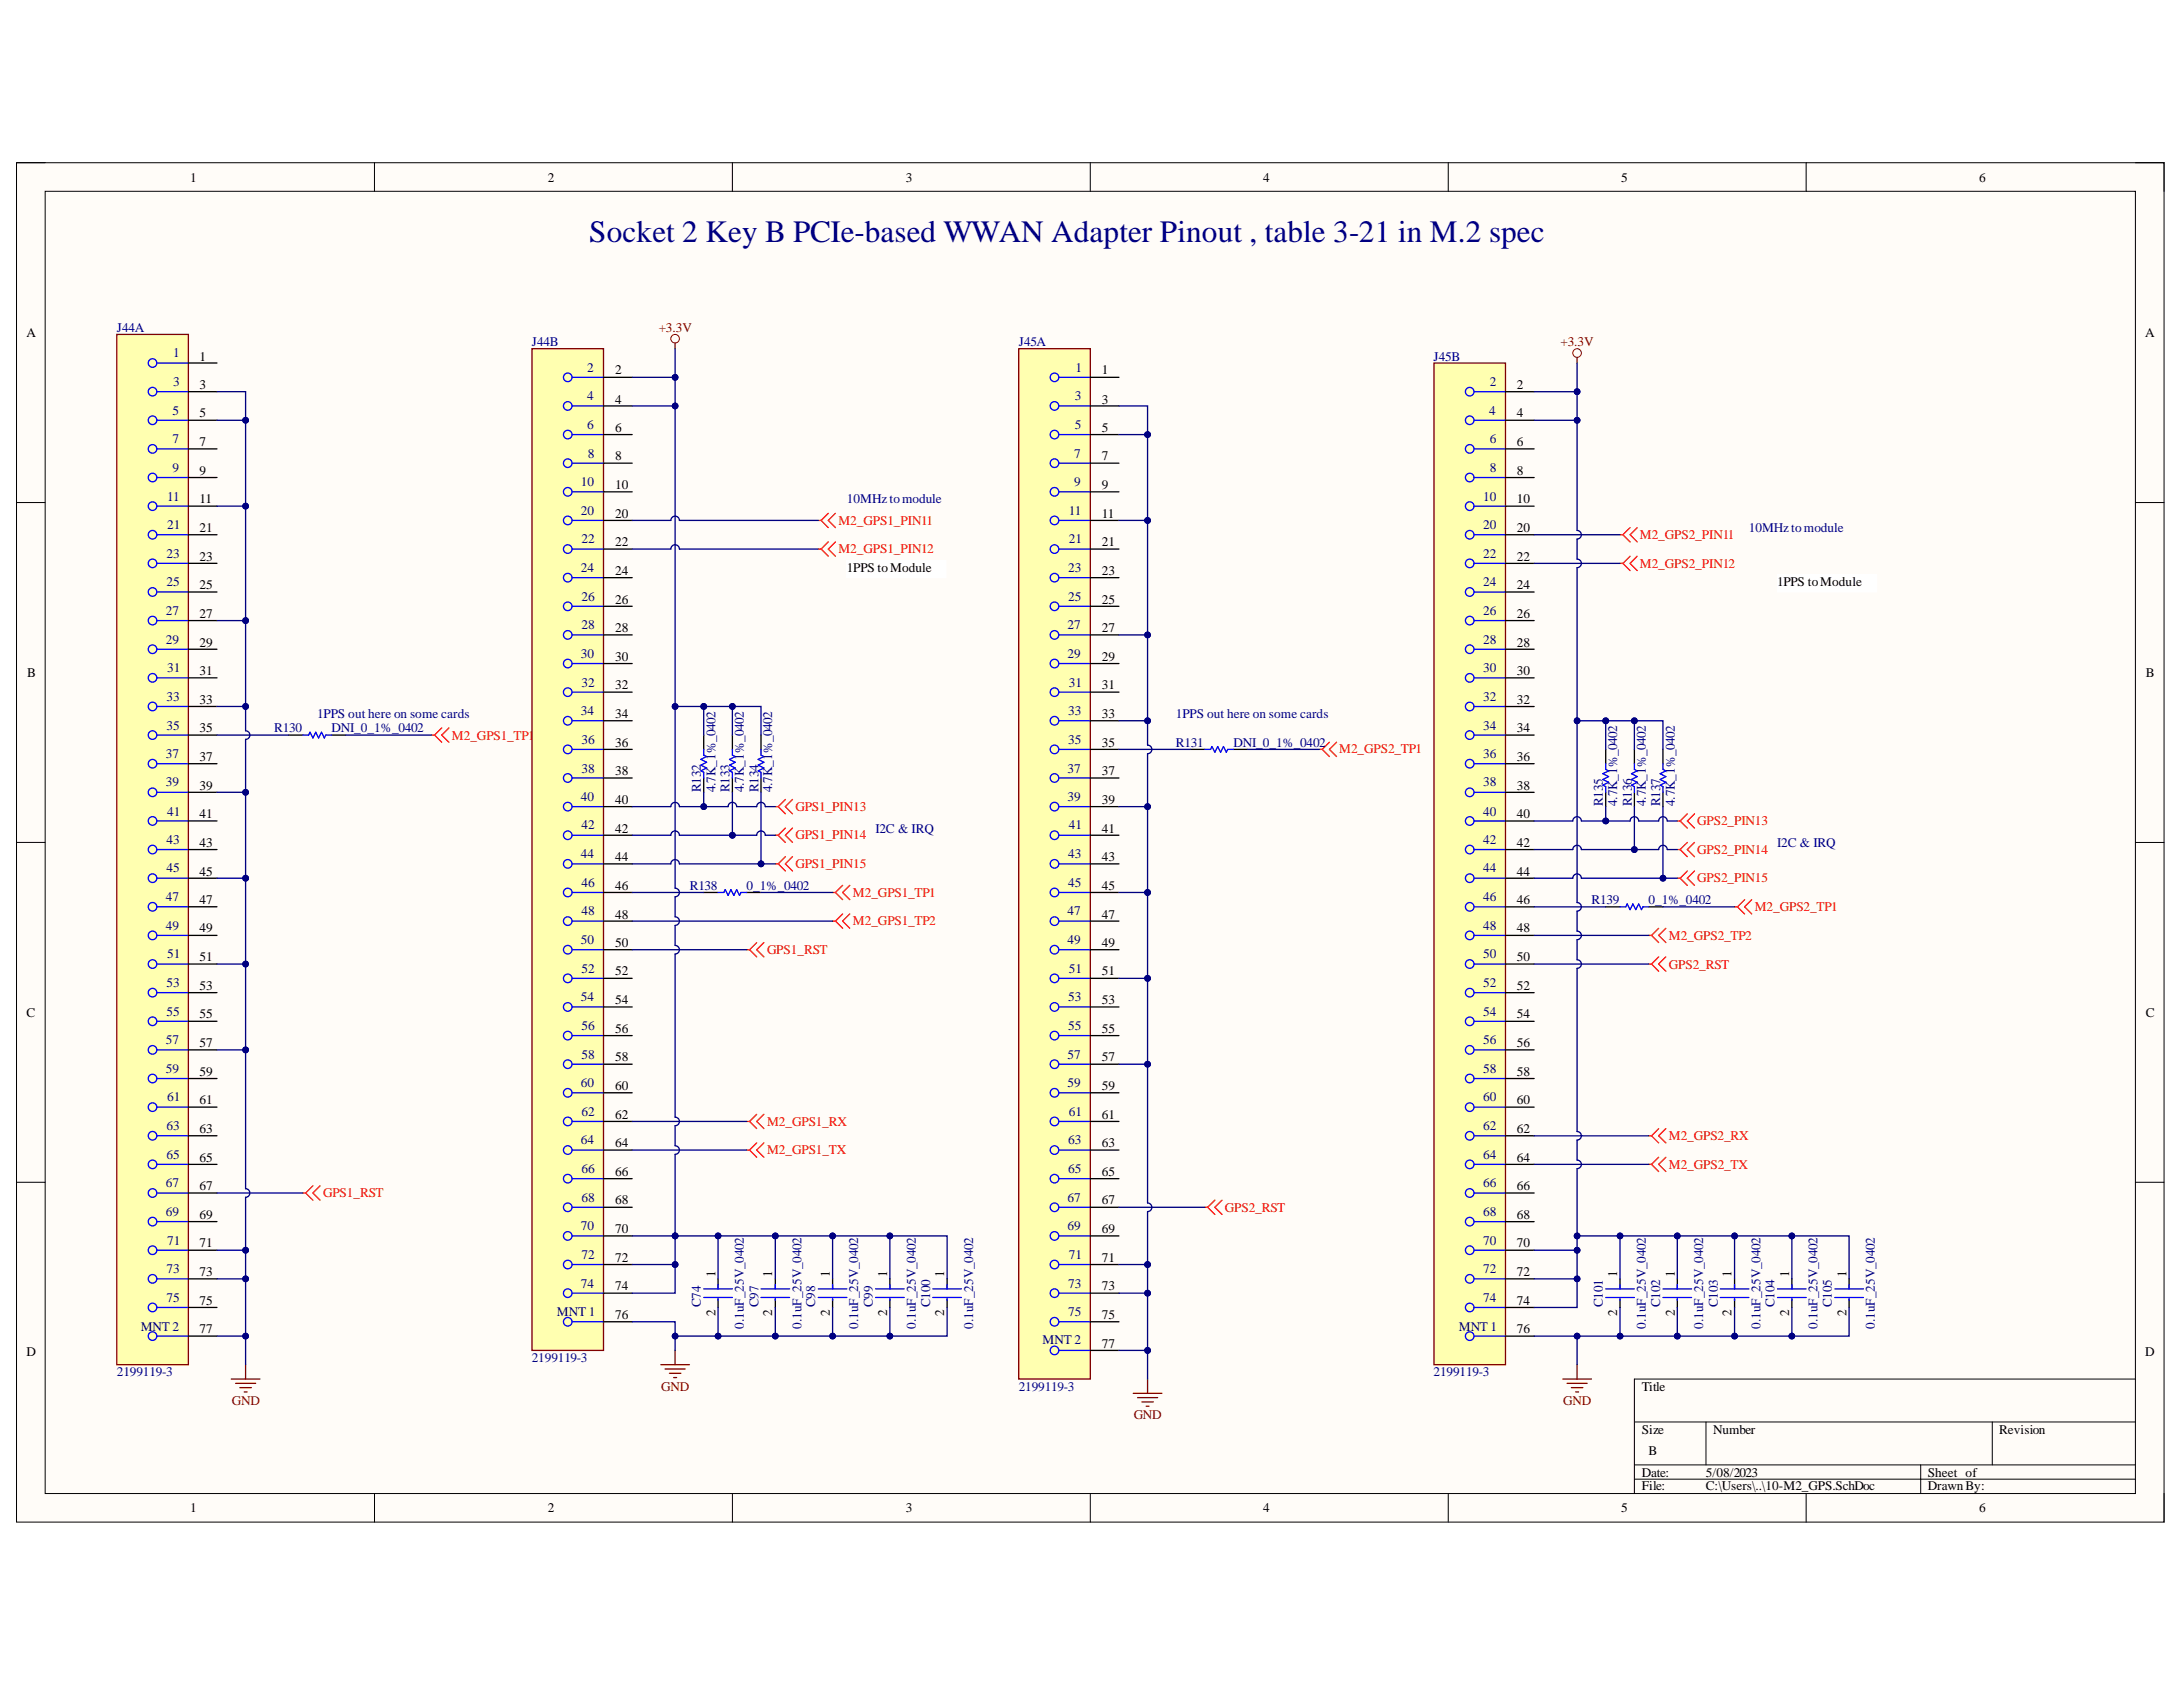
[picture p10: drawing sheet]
<svg xmlns="http://www.w3.org/2000/svg" width="279mm" height="216mm" viewBox="0 0 279 216" stroke-linecap="round" stroke-linejoin="round" font-family="sans-serif">
<defs><g id="words">
<text font-size="4" fill="#000080" x="75.4" y="30.9">Socket 2 Key B PCIe-based WWAN Adapter Pinout , table 3-21 in M.2 spec</text>
<g font-size="1.7">
<text x="24.4" y="23.2">1</text>
<text x="70.1" y="23.2">2</text>
<text x="115.9" y="23.2">3</text>
<text x="161.7" y="23.2">4</text>
<text x="207.5" y="23.2">5</text>
<text x="253.3" y="23.2">6</text>
<text x="3.4" y="43.1">A</text>
<text x="25.5" y="46.1">1</text>
<text x="78.7" y="47.9">2</text>
<text x="141" y="47.9">1</text>
<text x="274.6" y="43.1">A</text>
<text x="25.5" y="49.8">3</text>
<text x="25.5" y="53.4">5</text>
<text x="78.7" y="51.6">4</text>
<text x="141" y="51.6">3</text>
<text x="194.1" y="49.8">2</text>
<text x="194.1" y="53.4">4</text>
<text x="25.5" y="57.1">7</text>
<text x="78.7" y="55.3">6</text>
<text x="78.7" y="58.9">8</text>
<text x="141" y="55.3">5</text>
<text x="141" y="58.9">7</text>
<text x="194.1" y="57.1">6</text>
<text x="25.5" y="60.8">9</text>
<text x="25.5" y="64.4">11</text>
<text x="78.7" y="62.6">10</text>
<text x="141" y="62.6">9</text>
<text x="194.1" y="60.8">8</text>
<text x="194.1" y="64.4">10</text>
<text x="25.5" y="68.1">21</text>
<text x="25.5" y="71.8">23</text>
<text x="78.7" y="66.3">20</text>
<text x="78.7" y="69.9">22</text>
<text x="141" y="66.3">11</text>
<text x="141" y="69.9">21</text>
<text x="194.1" y="68.1">20</text>
<text x="194.1" y="71.8">22</text>
<text x="25.5" y="75.4">25</text>
<text x="78.7" y="73.6">24</text>
<text x="78.7" y="77.2">26</text>
<text x="108.4" y="73.2">1PPS toModule</text>
<text x="141" y="73.6">23</text>
<text x="141" y="77.2">25</text>
<text x="194.1" y="75.4">24</text>
<text x="227.5" y="75">1PPS toModule</text>
<text x="25.5" y="79.1">27</text>
<text x="25.5" y="82.7">29</text>
<text x="78.7" y="80.9">28</text>
<text x="141" y="80.9">27</text>
<text x="194.1" y="79.1">26</text>
<text x="194.1" y="82.7">28</text>
<text x="3.5" y="86.6">B</text>
<text x="25.5" y="86.4">31</text>
<text x="78.7" y="84.6">30</text>
<text x="78.7" y="88.2">32</text>
<text x="141" y="84.6">29</text>
<text x="141" y="88.2">31</text>
<text x="194.1" y="86.4">30</text>
<text x="274.6" y="86.6">B</text>
<text x="25.5" y="90.1">33</text>
<text x="25.5" y="93.7">35</text>
<text x="78.7" y="91.9">34</text>
<text x="78.7" y="95.6">36</text>
<text x="141" y="91.9">33</text>
<text x="141" y="95.6">35</text>
<text x="194.1" y="90.1">32</text>
<text x="194.1" y="93.7">34</text>
<text x="25.5" y="97.4">37</text>
<text x="25.5" y="101.1">39</text>
<text x="78.7" y="99.2">38</text>
<text x="141" y="99.2">37</text>
<text x="194.1" y="97.4">36</text>
<text x="194.1" y="101.1">38</text>
<text x="25.5" y="104.7">41</text>
<text x="78.7" y="102.9">40</text>
<text x="78.7" y="106.6">42</text>
<text x="141" y="102.9">39</text>
<text x="141" y="106.6">41</text>
<text x="194.1" y="104.7">40</text>
<text x="25.5" y="108.3">43</text>
<text x="25.5" y="112.1">45</text>
<text x="78.7" y="110.2">44</text>
<text x="78.7" y="113.8">46</text>
<text x="141" y="110.2">43</text>
<text x="141" y="113.8">45</text>
<text x="194.1" y="108.3">42</text>
<text x="194.1" y="112.1">44</text>
<text x="25.5" y="115.7">47</text>
<text x="25.5" y="119.3">49</text>
<text x="78.7" y="117.6">48</text>
<text x="141" y="117.6">47</text>
<text x="194.1" y="115.7">46</text>
<text x="194.1" y="119.3">48</text>
<text x="25.5" y="123">51</text>
<text x="78.7" y="121.2">50</text>
<text x="78.7" y="124.8">52</text>
<text x="141" y="121.2">49</text>
<text x="141" y="124.8">51</text>
<text x="194.1" y="123">50</text>
<text x="3.4" y="130.1">C</text>
<text x="25.5" y="126.7">53</text>
<text x="25.5" y="130.3">55</text>
<text x="78.7" y="128.5">54</text>
<text x="141" y="128.5">53</text>
<text x="194.1" y="126.7">52</text>
<text x="194.1" y="130.3">54</text>
<text x="274.6" y="130.1">C</text>
<text x="25.5" y="134">57</text>
<text x="25.5" y="137.7">59</text>
<text x="78.7" y="132.2">56</text>
<text x="78.7" y="135.8">58</text>
<text x="141" y="132.2">55</text>
<text x="141" y="135.8">57</text>
<text x="194.1" y="134">56</text>
<text x="194.1" y="137.7">58</text>
<text x="25.5" y="141.3">61</text>
<text x="78.7" y="139.5">60</text>
<text x="78.7" y="143.2">62</text>
<text x="141" y="139.5">59</text>
<text x="141" y="143.2">61</text>
<text x="194.1" y="141.3">60</text>
<text x="25.5" y="145">63</text>
<text x="25.5" y="148.7">65</text>
<text x="78.7" y="146.8">64</text>
<text x="141" y="146.8">63</text>
<text x="194.1" y="145">62</text>
<text x="194.1" y="148.7">64</text>
<text x="25.5" y="152.3">67</text>
<text x="78.7" y="150.5">66</text>
<text x="78.7" y="154.1">68</text>
<text x="141" y="150.5">65</text>
<text x="141" y="154.1">67</text>
<text x="194.1" y="152.3">66</text>
<text x="25.5" y="156">69</text>
<text x="25.5" y="159.6">71</text>
<text x="78.7" y="157.8">70</text>
<text x="78.7" y="161.5">72</text>
<text x="141" y="157.8">69</text>
<text x="141" y="161.5">71</text>
<text x="194.1" y="156">68</text>
<text x="194.1" y="159.6">70</text>
<text x="25.5" y="163.3">73</text>
<text x="25.5" y="167">75</text>
<text x="78.7" y="165.1">74</text>
<text x="91.6" y="163.4" transform="rotate(-90 91.6 163.4)">1</text>
<text x="98.8" y="163.4" transform="rotate(-90 98.8 163.4)">1</text>
<text x="106.2" y="163.4" transform="rotate(-90 106.2 163.4)">1</text>
<text x="113.6" y="163.4" transform="rotate(-90 113.6 163.4)">1</text>
<text x="120.8" y="163.4" transform="rotate(-90 120.8 163.4)">1</text>
<text x="141" y="165.1">73</text>
<text x="194.1" y="163.3">72</text>
<text x="194.1" y="167">74</text>
<text x="207" y="163.4" transform="rotate(-90 207 163.4)">1</text>
<text x="214.4" y="163.4" transform="rotate(-90 214.4 163.4)">1</text>
<text x="221.6" y="163.4" transform="rotate(-90 221.6 163.4)">1</text>
<text x="229" y="163.4" transform="rotate(-90 229 163.4)">1</text>
<text x="236.3" y="163.4" transform="rotate(-90 236.3 163.4)">1</text>
<text x="3.4" y="173.6">D</text>
<text x="25.5" y="170.6">77</text>
<text x="78.7" y="168.8">76</text>
<text x="91.6" y="168.4" transform="rotate(-90 91.6 168.4)">2</text>
<text x="98.8" y="168.4" transform="rotate(-90 98.8 168.4)">2</text>
<text x="106.2" y="168.4" transform="rotate(-90 106.2 168.4)">2</text>
<text x="113.6" y="168.4" transform="rotate(-90 113.6 168.4)">2</text>
<text x="120.8" y="168.4" transform="rotate(-90 120.8 168.4)">2</text>
<text x="141" y="168.8">75</text>
<text x="141" y="172.5">77</text>
<text x="194.1" y="170.6">76</text>
<text x="207" y="168.4" transform="rotate(-90 207 168.4)">2</text>
<text x="214.4" y="168.4" transform="rotate(-90 214.4 168.4)">2</text>
<text x="221.6" y="168.4" transform="rotate(-90 221.6 168.4)">2</text>
<text x="229" y="168.4" transform="rotate(-90 229 168.4)">2</text>
<text x="236.3" y="168.4" transform="rotate(-90 236.3 168.4)">2</text>
<text x="274.6" y="173.6">D</text>
<text x="210.1" y="178">Title</text>
<text x="210.1" y="183.5">Size</text>
<text x="219.3" y="183.5">Number</text>
<text x="255.9" y="183.5">Revision</text>
<text x="210.1" y="189">Date:</text>
<text x="210.1" y="190.7">File:</text>
<text x="211" y="186.2">B</text>
<text x="218.3" y="189">5/08/2023</text>
<text x="218.3" y="190.7">C:\Users\..\10-M2_GPS.SchDoc</text>
<text x="246.7" y="189">Sheet of</text>
<text x="246.7" y="190.7">DrawnBy:</text>
<text x="24.4" y="193.5">1</text>
<text x="70.1" y="193.5">2</text>
<text x="115.9" y="193.5">3</text>
<text x="161.7" y="193.5">4</text>
<text x="207.5" y="193.5">5</text>
<text x="253.3" y="193.5">6</text>
</g>
<g font-size="1.7" fill="#000080">
<text x="15" y="42.4">J44A</text>
<text x="22.2" y="45.7">1</text>
<text x="68.1" y="44.3">J44B</text>
<text x="75.2" y="47.6">2</text>
<text x="130.4" y="44.3">J45A</text>
<text x="137.7" y="47.6">1</text>
<text x="183.5" y="46.1">J45B</text>
<text x="22.1" y="53.1">5</text>
<text x="22.2" y="49.4">3</text>
<text x="75.2" y="51.2">4</text>
<text x="137.6" y="51.2">3</text>
<text x="190.6" y="53.1">4</text>
<text x="190.7" y="49.4">2</text>
<text x="22.1" y="56.7">7</text>
<text x="75.2" y="54.9">6</text>
<text x="75.3" y="58.6">8</text>
<text x="137.5" y="58.6">7</text>
<text x="137.6" y="54.9">5</text>
<text x="190.7" y="56.7">6</text>
<text x="21.4" y="64.1">11</text>
<text x="22.1" y="60.4">9</text>
<text x="74.3" y="62.2">10</text>
<text x="74.3" y="65.9">20</text>
<text x="108.4" y="64.4">10MHztomodule</text>
<text x="136.8" y="65.9">11</text>
<text x="137.5" y="62.2">9</text>
<text x="189.8" y="64.1">10</text>
<text x="190.7" y="60.4">8</text>
<text x="21.3" y="71.4">23</text>
<text x="21.4" y="67.7">21</text>
<text x="74.4" y="69.6">22</text>
<text x="136.8" y="69.6">21</text>
<text x="189.8" y="67.7">20</text>
<text x="189.8" y="71.4">22</text>
<text x="223.8" y="68.1">10MHztomodule</text>
<text x="21.3" y="75">25</text>
<text x="74.3" y="73.2">24</text>
<text x="74.4" y="76.9">26</text>
<text x="136.7" y="73.2">23</text>
<text x="136.7" y="76.9">25</text>
<text x="189.8" y="75">24</text>
<text x="21.2" y="78.7">27</text>
<text x="21.2" y="82.4">29</text>
<text x="74.4" y="80.5">28</text>
<text x="136.6" y="80.5">27</text>
<text x="189.8" y="78.7">26</text>
<text x="189.8" y="82.4">28</text>
<text x="21.3" y="89.7">33</text>
<text x="21.4" y="86">31</text>
<text x="74.3" y="84.2">30</text>
<text x="74.4" y="87.9">32</text>
<text x="136.6" y="84.2">29</text>
<text x="136.8" y="87.9">31</text>
<text x="189.8" y="86">30</text>
<text x="189.8" y="89.7">32</text>
<text x="21.3" y="93.4">35</text>
<text x="35.1" y="93.7">R130</text>
<text x="40.6" y="91.9">1PPS out here on some cards</text>
<text x="42.4" y="93.7">DNI_0_1%_0402</text>
<text x="74.3" y="91.5">34</text>
<text x="74.4" y="95.2">36</text>
<text x="136.7" y="91.5">33</text>
<text x="136.7" y="95.2">35</text>
<text x="150.5" y="95.6">R131</text>
<text x="150.5" y="91.9">1PPS out here on some cards</text>
<text x="157.9" y="95.6">DNI_0_1%_0402</text>
<text x="189.8" y="93.4">34</text>
<text x="21.2" y="97">37</text>
<text x="21.2" y="100.7">39</text>
<text x="74.4" y="98.9">38</text>
<text x="89.7" y="101.4" transform="rotate(-90 89.7 101.4)">R132</text>
<text x="91.6" y="101.4" transform="rotate(-90 91.6 101.4)">4.7K_1%_0402</text>
<text x="93.4" y="101.4" transform="rotate(-90 93.4 101.4)">R133</text>
<text x="95.2" y="101.4" transform="rotate(-90 95.2 101.4)">4.7K_1%_0402</text>
<text x="97.1" y="101.4" transform="rotate(-90 97.1 101.4)">R134</text>
<text x="98.8" y="101.4" transform="rotate(-90 98.8 101.4)">4.7K_1%_0402</text>
<text x="136.6" y="98.9">37</text>
<text x="189.8" y="97">36</text>
<text x="189.8" y="100.7">38</text>
<text x="21.4" y="104.4">41</text>
<text x="74.3" y="102.5">40</text>
<text x="74.4" y="106.1">42</text>
<text x="112" y="106.6">I2C &amp; IRQ</text>
<text x="136.6" y="102.5">39</text>
<text x="136.8" y="106.1">41</text>
<text x="189.8" y="104.4">40</text>
<text x="205.1" y="103.2" transform="rotate(-90 205.1 103.2)">R135</text>
<text x="207" y="103.2" transform="rotate(-90 207 103.2)">4.7K_1%_0402</text>
<text x="208.9" y="103.2" transform="rotate(-90 208.9 103.2)">R136</text>
<text x="210.6" y="103.2" transform="rotate(-90 210.6 103.2)">4.7K_1%_0402</text>
<text x="212.5" y="103.2" transform="rotate(-90 212.5 103.2)">R137</text>
<text x="214.4" y="103.2" transform="rotate(-90 214.4 103.2)">4.7K_1%_0402</text>
<text x="21.3" y="108">43</text>
<text x="21.3" y="111.6">45</text>
<text x="74.3" y="109.9">44</text>
<text x="74.4" y="113.5">46</text>
<text x="88.3" y="113.8">R138</text>
<text x="95.5" y="113.8">0_1%_0402</text>
<text x="136.7" y="109.9">43</text>
<text x="136.7" y="113.5">45</text>
<text x="189.8" y="108">42</text>
<text x="189.8" y="111.6">44</text>
<text x="227.5" y="108.3">I2C &amp; IRQ</text>
<text x="21.2" y="115.4">47</text>
<text x="21.2" y="119">49</text>
<text x="74.4" y="117.1">48</text>
<text x="136.6" y="117.1">47</text>
<text x="189.8" y="115.4">46</text>
<text x="189.8" y="119">48</text>
<text x="203.7" y="115.7">R139</text>
<text x="211" y="115.7">0_1%_0402</text>
<text x="21.4" y="122.6">51</text>
<text x="74.3" y="120.9">50</text>
<text x="74.4" y="124.5">52</text>
<text x="136.6" y="120.9">49</text>
<text x="136.8" y="124.5">51</text>
<text x="189.8" y="122.6">50</text>
<text x="21.3" y="126.3">53</text>
<text x="21.3" y="130">55</text>
<text x="74.3" y="128.1">54</text>
<text x="74.4" y="131.8">56</text>
<text x="136.7" y="128.1">53</text>
<text x="136.7" y="131.8">55</text>
<text x="189.8" y="126.3">52</text>
<text x="189.8" y="130">54</text>
<text x="21.2" y="133.6">57</text>
<text x="21.2" y="137.3">59</text>
<text x="74.4" y="135.5">58</text>
<text x="136.6" y="135.5">57</text>
<text x="189.8" y="133.6">56</text>
<text x="189.8" y="137.3">58</text>
<text x="21.4" y="141">61</text>
<text x="74.3" y="139.1">60</text>
<text x="74.4" y="142.8">62</text>
<text x="136.6" y="139.1">59</text>
<text x="136.8" y="142.8">61</text>
<text x="189.8" y="141">60</text>
<text x="21.3" y="144.6">63</text>
<text x="21.3" y="148.3">65</text>
<text x="74.3" y="146.5">64</text>
<text x="136.7" y="146.5">63</text>
<text x="189.8" y="144.6">62</text>
<text x="189.8" y="148.3">64</text>
<text x="21.2" y="152">67</text>
<text x="21.2" y="155.6">69</text>
<text x="74.4" y="150.1">66</text>
<text x="74.4" y="153.8">68</text>
<text x="136.6" y="153.8">67</text>
<text x="136.7" y="150.1">65</text>
<text x="189.8" y="152">66</text>
<text x="189.8" y="155.6">68</text>
<text x="21.4" y="159.3">71</text>
<text x="74.3" y="157.4">70</text>
<text x="74.4" y="161.1">72</text>
<text x="136.6" y="157.4">69</text>
<text x="136.8" y="161.1">71</text>
<text x="189.8" y="159.3">70</text>
<text x="21.3" y="162.9">73</text>
<text x="21.3" y="166.6">75</text>
<text x="74.3" y="164.8">74</text>
<text x="89.7" y="167.3" transform="rotate(-90 89.7 167.3)">C74</text>
<text x="97.1" y="167.3" transform="rotate(-90 97.1 167.3)">C97</text>
<text x="104.3" y="167.3" transform="rotate(-90 104.3 167.3)">C98</text>
<text x="111.7" y="167.3" transform="rotate(-90 111.7 167.3)">C99</text>
<text x="119.1" y="167.3" transform="rotate(-90 119.1 167.3)">C100</text>
<text x="136.7" y="164.8">73</text>
<text x="189.8" y="162.9">72</text>
<text x="189.8" y="166.6">74</text>
<text x="205.1" y="167.3" transform="rotate(-90 205.1 167.3)">C101</text>
<text x="212.5" y="167.3" transform="rotate(-90 212.5 167.3)">C102</text>
<text x="219.8" y="167.3" transform="rotate(-90 219.8 167.3)">C103</text>
<text x="227.1" y="167.3" transform="rotate(-90 227.1 167.3)">C104</text>
<text x="234.5" y="167.3" transform="rotate(-90 234.5 167.3)">C105</text>
<text x="18" y="170.3">MNT 2</text>
<text x="71.3" y="168.4">MNT 1</text>
<text x="95.2" y="170" transform="rotate(-90 95.2 170)">0.1uF_25V_0402</text>
<text x="102.6" y="170" transform="rotate(-90 102.6 170)">0.1uF_25V_0402</text>
<text x="109.8" y="170" transform="rotate(-90 109.8 170)">0.1uF_25V_0402</text>
<text x="117.2" y="170" transform="rotate(-90 117.2 170)">0.1uF_25V_0402</text>
<text x="124.6" y="170" transform="rotate(-90 124.6 170)">0.1uF_25V_0402</text>
<text x="133.4" y="172.1">MNT 2</text>
<text x="136.7" y="168.4">75</text>
<text x="186.7" y="170.3">MNT 1</text>
<text x="210.6" y="170" transform="rotate(-90 210.6 170)">0.1uF_25V_0402</text>
<text x="218" y="170" transform="rotate(-90 218 170)">0.1uF_25V_0402</text>
<text x="225.3" y="170" transform="rotate(-90 225.3 170)">0.1uF_25V_0402</text>
<text x="232.6" y="170" transform="rotate(-90 232.6 170)">0.1uF_25V_0402</text>
<text x="240" y="170" transform="rotate(-90 240 170)">0.1uF_25V_0402</text>
<text x="15" y="176.1">2199119-3</text>
<text x="68.1" y="174.3">2199119-3</text>
<text x="130.4" y="178">2199119-3</text>
<text x="183.5" y="176.1">2199119-3</text>
</g>
<g font-size="1.7" fill="#800000">
<text x="84.3" y="42.4">+3.3V</text>
<text x="199.7" y="44.3">+3.3V</text>
<text x="29.7" y="179.8">GND</text>
<text x="84.6" y="178">GND</text>
<text x="200.1" y="179.8">GND</text>
<text x="145.1" y="181.6">GND</text>
</g>
<g font-size="1.7" fill="#f00">
<text x="107.3" y="67.2">M2_GPS1_PIN11</text>
<text x="107.3" y="70.8">M2_GPS1_PIN12</text>
<text x="209.9" y="69">M2_GPS2_PIN11</text>
<text x="209.9" y="72.7">M2_GPS2_PIN12</text>
<text x="57.8" y="94.7">M2_GPS1_TP1</text>
<text x="171.4" y="96.4">M2_GPS2_TP1</text>
<text x="101.8" y="103.8">GPS1_PIN13</text>
<text x="101.8" y="107.4">GPS1_PIN14</text>
<text x="217.2" y="105.6">GPS2_PIN13</text>
<text x="101.8" y="111.1">GPS1_PIN15</text>
<text x="217.2" y="109.3">GPS2_PIN14</text>
<text x="217.2" y="112.9">GPS2_PIN15</text>
<text x="109.2" y="118.4">M2_GPS1_TP2</text>
<text x="109.2" y="114.8">M2_GPS1_TP1</text>
<text x="224.6" y="116.6">M2_GPS2_TP1</text>
<text x="98.2" y="122.1">GPS1_RST</text>
<text x="213.6" y="124">GPS2_RST</text>
<text x="213.6" y="120.3">M2_GPS2_TP2</text>
<text x="98.2" y="144.1">M2_GPS1_RX</text>
<text x="98.2" y="147.7">M2_GPS1_TX</text>
<text x="213.6" y="146">M2_GPS2_RX</text>
<text x="213.6" y="149.6">M2_GPS2_TX</text>
<text x="41.3" y="153.2">GPS1_RST</text>
<text x="156.8" y="155.1">GPS2_RST</text>
</g>
</g></defs>
<path d="M2.1 20.8h274.9v174h-274.9z" fill-rule="evenodd" fill="#fffcf8"/>
<path d="M2.1 20.8h274.9v174h-274.9z" fill="none" stroke="#000" stroke-width=".13"/>
<path d="M5.8 24.5h267.5v166.6h-267.5z" fill-rule="evenodd" fill="#fffcf8"/>
<g fill="none" stroke="#000" stroke-width=".13">
<path d="M2.1 20.8h3.7M5.8 24.5h267.5v166.6h-267.5zM47.9 20.8v3.7M93.7 20.8v3.7M139.5 20.8v3.7M185.4 20.8v3.7M231.2 20.8v3.7M273.3 20.8h3.7v3.7M2.1 64.3h3.7M273.3 64.3h3.7M2.1 107.8h3.7M273.3 107.8h3.7"/>
<path d="M2.1 151.3h3.7M273.3 151.3h3.7M273.3 176.5h-64.1v14.6M47.9 191.1v3.7M93.7 191.1v3.7M139.6 191.1v3.7M185.4 191.1v3.7M209.2 182h64.1M209.2 187.5h64.1M209.2 189.3h64.1M218.3 182v5.5M231.2 191.1v3.7"/>
<path d="M245.8 187.5v3.6M255 182v5.5M277 191.1v3.7"/>
</g>
<path d="M86.4 43.9v.7M29.6 176.5h3.7M30.2 177h2.5M30.7 177.6h1.5M31.3 178.1h.3M31.4 174.7v1.8M84.6 174.7h3.6M85.1 175.2h2.6M85.7 175.8h1.4M86.2 176.3h.4M86.4 172.8v1.9" fill="none" stroke="#800000" stroke-width=".17"/>
<circle cx="86.4" cy="43.3" r=".55" fill="none" stroke="#800000" stroke-width=".13"/>
<g fill="none" stroke="#f00" stroke-width=".17">
<path d="M104.7 66.6h.4M104.7 70.3h.4M105.1 66.6l.9 .9M105.1 70.3l.9 .9M106 65.7l-.9 .9M106 69.3l-.9 1M106.9 65.7l-.9 .9 .9 .9M106.9 69.3l-.9 1 .9 .9M55.3 94.1h.3M55.6 94.1l.9 .9M56.5 93.2l-.9 .9M57.5 93.2l-1 .9 1 .9"/>
<path d="M99.2 103.2h.4M99.2 106.9h.4M99.2 110.6h.4M99.6 110.6l.9 .9M99.6 103.2l.9 .9M99.6 106.9l.9 .9M100.5 102.3l-.9 .9M100.5 106l-.9 .9M100.5 109.6l-.9 1M101.4 102.3l-.9 .9 .9 .9M101.4 106l-.9 .9 .9 .9M101.4 109.6l-.9 1 .9 .9"/>
<path d="M106.6 117.9h.3M106.9 117.9l.9 .9M107.8 117l-.9 .9M108.8 117l-1 .9 1 .9M95.6 121.5h.3M95.9 121.5l.9 1M96.8 120.6l-.9 .9M97.8 120.6l-1 .9 1 1M38.8 152.7h.3M39.1 152.7l.9 .9M40 151.8l-.9 .9M41 151.8l-1 .9 1 .9"/>
<path d="M95.6 143.5h.3M95.6 147.2h.3M95.9 143.5l.9 .9M95.9 147.2l.9 .9M96.8 142.6l-.9 .9M96.8 146.3l-.9 .9M97.8 142.6l-1 .9 1 .9M97.8 146.3l-1 .9 1 .9"/>
</g>
<path d="M14.9 42.8h9.2v131.9h-9.2z" fill-rule="evenodd" fill="#ffffb0"/>
<path d="M14.9 42.8h9.2v131.9h-9.2z" fill="none" stroke="#800000" stroke-width=".17"/>
<g fill="none" stroke="#00f" stroke-width=".17">
<path d="M20.1 46.5h4M20.1 50.1h4M20.1 53.8h4M20.1 57.4h4M20.1 61.1h4M20.1 64.8h4M20.1 68.4h4M20.1 72.1h4M20.1 75.8h4M20.1 79.4h4M20.1 83.1h4M20.1 86.7h4"/>
<path d="M20.1 90.4h4M20.1 94.1h4M20.1 97.7h4M20.1 101.4h4M20.1 105.1h4M20.1 108.7h4M20.1 112.4h4M20.1 116.1h4M20.1 119.7h4M20.1 123.4h4M20.1 127h4M20.1 130.7h4"/>
<path d="M20.1 134.4h4M20.1 138h4M20.1 141.7h4M20.1 145.4h4M20.1 149h4M20.1 152.7h4M20.1 156.3h4M20.1 160h4M20.1 163.7h4M20.1 167.3h4M20.1 171h4"/>
<circle cx="19.5" cy="46.5" r=".55"/>
<circle cx="19.5" cy="50.1" r=".55"/>
<circle cx="19.5" cy="57.4" r=".55"/>
<circle cx="19.5" cy="53.8" r=".55"/>
<circle cx="19.5" cy="68.4" r=".55"/>
<circle cx="19.5" cy="75.8" r=".55"/>
<circle cx="19.5" cy="61.1" r=".55"/>
<circle cx="19.5" cy="72.1" r=".55"/>
<circle cx="19.5" cy="79.4" r=".55"/>
<circle cx="19.5" cy="64.8" r=".55"/>
<circle cx="19.5" cy="86.7" r=".55"/>
<circle cx="19.5" cy="97.7" r=".55"/>
<circle cx="19.5" cy="90.4" r=".55"/>
<circle cx="19.5" cy="94.1" r=".55"/>
<circle cx="19.5" cy="83.1" r=".55"/>
<circle cx="19.5" cy="116.1" r=".55"/>
<circle cx="19.5" cy="108.7" r=".55"/>
<circle cx="19.5" cy="101.4" r=".55"/>
<circle cx="19.5" cy="105.1" r=".55"/>
<circle cx="19.5" cy="119.7" r=".55"/>
<circle cx="19.5" cy="112.4" r=".55"/>
<circle cx="19.5" cy="123.4" r=".55"/>
<circle cx="19.5" cy="138" r=".55"/>
<circle cx="19.5" cy="127" r=".55"/>
<circle cx="19.5" cy="130.7" r=".55"/>
<circle cx="19.5" cy="134.4" r=".55"/>
<circle cx="19.5" cy="156.3" r=".55"/>
<circle cx="19.5" cy="149" r=".55"/>
<circle cx="19.5" cy="152.7" r=".55"/>
<circle cx="19.5" cy="145.4" r=".55"/>
<circle cx="19.5" cy="141.7" r=".55"/>
<circle cx="19.5" cy="163.7" r=".55"/>
<circle cx="19.5" cy="167.3" r=".55"/>
<circle cx="19.5" cy="160" r=".55"/>
<circle cx="19.5" cy="171" r=".55"/>
</g>
<g fill="none" stroke="#000" stroke-width=".17">
<path d="M24.1 46.5h3.7M24.1 50.1h3.7M24.1 53.8h3.7M24.1 57.4h3.7M24.1 61.1h3.7M24.1 64.8h3.7M24.1 68.4h3.7M24.1 72.1h3.7M24.1 75.8h3.7M24.1 79.4h3.7M24.1 83.1h3.7M24.1 86.7h3.7"/>
<path d="M24.1 90.4h3.7M24.1 94.1h3.7M24.1 97.7h3.7M24.1 101.4h3.7M24.1 105.1h3.7M24.1 108.7h3.7M24.1 112.4h3.7M24.1 116.1h3.7M24.1 119.7h3.7M24.1 123.4h3.7M24.1 127h3.7M24.1 130.7h3.7"/>
<path d="M24.1 134.4h3.7M24.1 138h3.7M24.1 141.7h3.7M24.1 145.4h3.7M24.1 149h3.7M24.1 152.7h3.7M24.1 156.3h3.7M24.1 160h3.7M24.1 163.7h3.7M24.1 167.3h3.7M24.1 171h3.7"/>
</g>
<path d="M68.1 44.6h9.1v128.2h-9.1z" fill-rule="evenodd" fill="#ffffb0"/>
<path d="M68.1 44.6h9.1v128.2h-9.1z" fill="none" stroke="#800000" stroke-width=".17"/>
<g fill="none" stroke="#00f" stroke-width=".17">
<path d="M73.2 48.3h4M73.2 52h4M73.2 55.6h4M73.2 59.3h4M73.2 62.9h4M73.2 66.6h4M73.2 70.3h4M73.2 73.9h4M73.2 77.6h4M73.2 81.3h4M73.2 84.9h4M73.2 88.6h4"/>
<path d="M73.2 92.2h4M73.2 95.9h4M73.2 99.6h4M73.2 103.2h4M73.2 106.9h4M73.2 110.6h4M73.2 114.2h4M73.2 117.9h4M73.2 121.5h4M73.2 125.2h4M73.2 128.9h4M73.2 132.5h4"/>
<path d="M73.2 136.2h4M73.2 139.9h4M73.2 143.5h4M73.2 147.2h4M73.2 150.8h4M73.2 154.5h4M73.2 158.2h4M73.2 161.8h4M73.2 165.5h4M73.2 169.2h4"/>
<circle cx="72.7" cy="48.3" r=".55"/>
<circle cx="72.7" cy="55.6" r=".55"/>
<circle cx="72.7" cy="52" r=".55"/>
<circle cx="72.7" cy="59.3" r=".55"/>
<circle cx="72.7" cy="66.6" r=".55"/>
<circle cx="72.7" cy="77.6" r=".55"/>
<circle cx="72.7" cy="70.3" r=".55"/>
<circle cx="72.7" cy="73.9" r=".55"/>
<circle cx="72.7" cy="62.9" r=".55"/>
<circle cx="72.7" cy="88.6" r=".55"/>
<circle cx="72.7" cy="95.9" r=".55"/>
<circle cx="72.7" cy="92.2" r=".55"/>
<circle cx="72.7" cy="81.3" r=".55"/>
<circle cx="72.7" cy="84.9" r=".55"/>
<circle cx="72.7" cy="99.6" r=".55"/>
<circle cx="72.7" cy="117.9" r=".55"/>
<circle cx="72.7" cy="106.9" r=".55"/>
<circle cx="72.7" cy="103.2" r=".55"/>
<circle cx="72.7" cy="110.6" r=".55"/>
<circle cx="72.7" cy="114.2" r=".55"/>
<circle cx="72.7" cy="136.2" r=".55"/>
<circle cx="72.7" cy="121.5" r=".55"/>
<circle cx="72.7" cy="132.5" r=".55"/>
<circle cx="72.7" cy="128.9" r=".55"/>
<circle cx="72.7" cy="125.2" r=".55"/>
<circle cx="72.7" cy="139.9" r=".55"/>
<circle cx="72.7" cy="143.5" r=".55"/>
<circle cx="72.7" cy="158.2" r=".55"/>
<circle cx="72.7" cy="147.2" r=".55"/>
<circle cx="72.7" cy="154.5" r=".55"/>
<circle cx="72.7" cy="150.8" r=".55"/>
<circle cx="72.7" cy="169.2" r=".55"/>
<circle cx="72.7" cy="165.5" r=".55"/>
<circle cx="72.7" cy="161.8" r=".55"/>
</g>
<g fill="none" stroke="#000" stroke-width=".17">
<path d="M77.2 48.3h3.7M77.2 52h3.7M77.2 55.6h3.7M77.2 59.3h3.7M77.2 62.9h3.7M77.2 66.6h3.7M77.2 70.3h3.7M77.2 73.9h3.7M77.2 77.6h3.7M77.2 81.3h3.7M77.2 84.9h3.7M77.2 88.6h3.7"/>
<path d="M77.2 92.2h3.7M77.2 95.9h3.7M77.2 99.6h3.7M77.2 103.2h3.7M77.2 106.9h3.7M77.2 110.6h3.7M77.2 114.2h3.7M77.2 117.9h3.7M77.2 121.5h3.7M77.2 125.2h3.7M77.2 128.9h3.7M77.2 132.5h3.7"/>
<path d="M77.2 136.2h3.7M77.2 139.9h3.7M77.2 143.5h3.7M77.2 147.2h3.7M77.2 150.8h3.7M77.2 154.5h3.7M77.2 158.2h3.7M77.2 161.8h3.7M77.2 165.5h3.7M77.2 169.2h3.7"/>
</g>
<path d="M108.4 71.7h12.7v2.2h-12.7z" fill-rule="evenodd" fill="#fff"/>
<path d="M108.4 71.7h12.7v2.2h-12.7z" fill="none" stroke="#fff" stroke-width=".13"/>
<path d="M36.9 94.1h1.9M42.4 94.1h1.9M90.1 114.2h1.8M95.6 114.2h1.8" fill="none" stroke="#000" stroke-width=".17"/>
<path d="M38.8 94.1h.7l.2-.4 .3 .7 .4-.7 .4 .7 .3-.7 .4 .7 .2-.3h.7M91.9 114.2h.7l.2-.3 .4 .7 .4-.7 .3 .7 .4-.7 .4 .7 .1-.4h.8" fill="none" stroke="#00f" stroke-width=".17"/>
<path d="M106.6 114.2h.3M106.9 114.2l.9 .9M107.8 113.3l-.9 .9M108.8 113.3l-1 .9 1 .9" fill="none" stroke="#f00" stroke-width=".17"/>
<path d="M27.8 53.8h3.6" fill="none" stroke="#000080" stroke-width=".17"/>
<circle cx="31.4" cy="53.8" r=".36" fill="#000080"/>
<circle cx="31.4" cy="53.8" r=".36" fill="none" stroke="#000080" stroke-width=".13"/>
<path d="M27.8 64.8h3.6" fill="none" stroke="#000080" stroke-width=".17"/>
<circle cx="31.4" cy="64.8" r=".37" fill="#000080"/>
<circle cx="31.4" cy="64.8" r=".37" fill="none" stroke="#000080" stroke-width=".13"/>
<path d="M27.8 79.4h3.6" fill="none" stroke="#000080" stroke-width=".17"/>
<circle cx="31.4" cy="79.4" r=".37" fill="#000080"/>
<circle cx="31.4" cy="79.4" r=".37" fill="none" stroke="#000080" stroke-width=".13"/>
<path d="M27.8 90.4h3.6" fill="none" stroke="#000080" stroke-width=".17"/>
<circle cx="31.4" cy="90.4" r=".37" fill="#000080"/>
<circle cx="31.4" cy="90.4" r=".37" fill="none" stroke="#000080" stroke-width=".13"/>
<path d="M27.8 101.4h3.6" fill="none" stroke="#000080" stroke-width=".17"/>
<circle cx="31.4" cy="101.4" r=".36" fill="#000080"/>
<circle cx="31.4" cy="101.4" r=".36" fill="none" stroke="#000080" stroke-width=".13"/>
<path d="M27.8 112.4h3.6" fill="none" stroke="#000080" stroke-width=".17"/>
<circle cx="31.4" cy="112.4" r=".37" fill="#000080"/>
<circle cx="31.4" cy="112.4" r=".37" fill="none" stroke="#000080" stroke-width=".13"/>
<path d="M27.8 123.4h3.6" fill="none" stroke="#000080" stroke-width=".17"/>
<circle cx="31.4" cy="123.4" r=".36" fill="#000080"/>
<circle cx="31.4" cy="123.4" r=".36" fill="none" stroke="#000080" stroke-width=".13"/>
<path d="M27.8 134.4h3.6" fill="none" stroke="#000080" stroke-width=".17"/>
<circle cx="31.4" cy="134.4" r=".37" fill="#000080"/>
<circle cx="31.4" cy="134.4" r=".37" fill="none" stroke="#000080" stroke-width=".13"/>
<path d="M27.8 160h3.6" fill="none" stroke="#000080" stroke-width=".17"/>
<circle cx="31.4" cy="160" r=".37" fill="#000080"/>
<circle cx="31.4" cy="160" r=".37" fill="none" stroke="#000080" stroke-width=".13"/>
<path d="M27.8 163.7h3.6" fill="none" stroke="#000080" stroke-width=".17"/>
<circle cx="31.4" cy="163.7" r=".36" fill="#000080"/>
<circle cx="31.4" cy="163.7" r=".36" fill="none" stroke="#000080" stroke-width=".13"/>
<path d="M86.4 44.6v3.7h-5.5" fill="none" stroke="#000080" stroke-width=".17"/>
<circle cx="86.4" cy="48.3" r=".36" fill="#000080"/>
<circle cx="86.4" cy="48.3" r=".36" fill="none" stroke="#000080" stroke-width=".13"/>
<path d="M86.4 48.3v3.7h-5.5" fill="none" stroke="#000080" stroke-width=".17"/>
<circle cx="86.4" cy="52" r=".37" fill="#000080"/>
<circle cx="86.4" cy="52" r=".37" fill="none" stroke="#000080" stroke-width=".13"/>
<circle cx="86.4" cy="48.3" r=".36" fill="#000080"/>
<circle cx="86.4" cy="48.3" r=".36" fill="none" stroke="#000080" stroke-width=".13"/>
<path d="M86.4 158.2v3.6h-5.5" fill="none" stroke="#000080" stroke-width=".17"/>
<circle cx="86.4" cy="161.8" r=".37" fill="#000080"/>
<circle cx="86.4" cy="161.8" r=".37" fill="none" stroke="#000080" stroke-width=".13"/>
<circle cx="86.4" cy="158.2" r=".37" fill="#000080"/>
<circle cx="86.4" cy="158.2" r=".37" fill="none" stroke="#000080" stroke-width=".13"/>
<path d="M86.4 161.8v3.7h-5.5" fill="none" stroke="#000080" stroke-width=".17"/>
<circle cx="86.4" cy="161.8" r=".37" fill="#000080"/>
<circle cx="86.4" cy="161.8" r=".37" fill="none" stroke="#000080" stroke-width=".13"/>
<path d="M80.9 169.2h5.5v3.6" fill="none" stroke="#000080" stroke-width=".17"/>
<circle cx="86.4" cy="171" r=".36" fill="#000080"/>
<circle cx="86.4" cy="171" r=".36" fill="none" stroke="#000080" stroke-width=".13"/>
<path d="M27.8 171h3.6" fill="none" stroke="#000080" stroke-width=".17"/>
<circle cx="31.4" cy="171" r=".36" fill="#000080"/>
<circle cx="31.4" cy="171" r=".36" fill="none" stroke="#000080" stroke-width=".13"/>
<path d="M27.8 94.1h9.1M44.3 94.1h11M86.4 90.4h3.7v3.7M80.9 114.2h9.2M80.9 117.9h25.7M97.4 114.2h9.2M80.9 121.5h14.7M27.8 152.7h11M80.9 143.5h14.7M80.9 147.2h14.7" fill="none" stroke="#000080" stroke-width=".17"/>
<path d="M90.1 94.1v1.8M90.1 99.6v1.8M93.7 94.1v1.8M93.7 99.6v1.8M97.4 94.1v1.8M97.4 99.6v1.8" fill="none" stroke="#000" stroke-width=".17"/>
<path d="M90.1 95.9v.7l.3 .2-.7 .4 .7 .4-.7 .3 .7 .4-.7 .4 .4 .1v.8M93.7 95.9v.7l.4 .2-.7 .4 .7 .4-.7 .3 .7 .4-.7 .4 .3 .1v.8M97.4 95.9v.7l.4 .2-.8 .4 .8 .4-.8 .3 .8 .4-.8 .4 .4 .1v.8" fill="none" stroke="#00f" stroke-width=".17"/>
<circle cx="90.1" cy="90.4" r=".37" fill="#000080"/>
<circle cx="90.1" cy="90.4" r=".37" fill="none" stroke="#000080" stroke-width=".13"/>
<circle cx="86.4" cy="90.4" r=".37" fill="#000080"/>
<circle cx="86.4" cy="90.4" r=".37" fill="none" stroke="#000080" stroke-width=".13"/>
<path d="M90.1 90.4h3.6v3.7" fill="none" stroke="#000080" stroke-width=".17"/>
<circle cx="90.1" cy="90.4" r=".37" fill="#000080"/>
<circle cx="90.1" cy="90.4" r=".37" fill="none" stroke="#000080" stroke-width=".13"/>
<circle cx="93.7" cy="90.4" r=".37" fill="#000080"/>
<circle cx="93.7" cy="90.4" r=".37" fill="none" stroke="#000080" stroke-width=".13"/>
<path d="M93.7 90.4h3.7v3.7" fill="none" stroke="#000080" stroke-width=".17"/>
<circle cx="93.7" cy="90.4" r=".37" fill="#000080"/>
<circle cx="93.7" cy="90.4" r=".37" fill="none" stroke="#000080" stroke-width=".13"/>
<path d="M97.4 101.4v9.2" fill="none" stroke="#000080" stroke-width=".17"/>
<circle cx="97.4" cy="110.6" r=".37" fill="#000080"/>
<circle cx="97.4" cy="110.6" r=".37" fill="none" stroke="#000080" stroke-width=".13"/>
<path d="M93.7 101.4v5.5" fill="none" stroke="#000080" stroke-width=".17"/>
<circle cx="93.7" cy="106.9" r=".37" fill="#000080"/>
<circle cx="93.7" cy="106.9" r=".37" fill="none" stroke="#000080" stroke-width=".13"/>
<path d="M90.1 101.4v1.8" fill="none" stroke="#000080" stroke-width=".17"/>
<circle cx="90.1" cy="103.2" r=".37" fill="#000080"/>
<circle cx="90.1" cy="103.2" r=".37" fill="none" stroke="#000080" stroke-width=".13"/>
<path d="M27.8 50.1h3.6v43.4a.55 .55 0 0 1 .6 .6 .55 .55 0 0 1-.6 .5v57.5a.55 .55 0 0 1 .6 .6 .55 .55 0 0 1-.6 .5v21.5" fill="none" stroke="#000080" stroke-width=".17"/>
<circle cx="31.4" cy="171" r=".36" fill="#000080"/>
<circle cx="31.4" cy="171" r=".36" fill="none" stroke="#000080" stroke-width=".13"/>
<circle cx="31.4" cy="163.7" r=".36" fill="#000080"/>
<circle cx="31.4" cy="163.7" r=".36" fill="none" stroke="#000080" stroke-width=".13"/>
<circle cx="31.4" cy="160" r=".37" fill="#000080"/>
<circle cx="31.4" cy="160" r=".37" fill="none" stroke="#000080" stroke-width=".13"/>
<circle cx="31.4" cy="134.4" r=".37" fill="#000080"/>
<circle cx="31.4" cy="134.4" r=".37" fill="none" stroke="#000080" stroke-width=".13"/>
<circle cx="31.4" cy="123.4" r=".36" fill="#000080"/>
<circle cx="31.4" cy="123.4" r=".36" fill="none" stroke="#000080" stroke-width=".13"/>
<circle cx="31.4" cy="112.4" r=".37" fill="#000080"/>
<circle cx="31.4" cy="112.4" r=".37" fill="none" stroke="#000080" stroke-width=".13"/>
<circle cx="31.4" cy="101.4" r=".36" fill="#000080"/>
<circle cx="31.4" cy="101.4" r=".36" fill="none" stroke="#000080" stroke-width=".13"/>
<circle cx="31.4" cy="90.4" r=".37" fill="#000080"/>
<circle cx="31.4" cy="90.4" r=".37" fill="none" stroke="#000080" stroke-width=".13"/>
<circle cx="31.4" cy="79.4" r=".37" fill="#000080"/>
<circle cx="31.4" cy="79.4" r=".37" fill="none" stroke="#000080" stroke-width=".13"/>
<circle cx="31.4" cy="64.8" r=".37" fill="#000080"/>
<circle cx="31.4" cy="64.8" r=".37" fill="none" stroke="#000080" stroke-width=".13"/>
<circle cx="31.4" cy="53.8" r=".36" fill="#000080"/>
<circle cx="31.4" cy="53.8" r=".36" fill="none" stroke="#000080" stroke-width=".13"/>
<path d="M86.4 52v61.7a.55 .55 0 0 1 .6 .5 .55 .55 0 0 1-.6 .6v2.5a.55 .55 0 0 1 .6 .6 .55 .55 0 0 1-.6 .5v2.6a.55 .55 0 0 1 .6 .5 .55 .55 0 0 1-.6 .6v20.9a.55 .55 0 0 1 .6 .5 .55 .55 0 0 1-.6 .6v2.5a.55 .55 0 0 1 .6 .6 .55 .55 0 0 1-.6 .5v10.5h-5.5" fill="none" stroke="#000080" stroke-width=".17"/>
<circle cx="86.4" cy="52" r=".37" fill="#000080"/>
<circle cx="86.4" cy="52" r=".37" fill="none" stroke="#000080" stroke-width=".13"/>
<circle cx="86.4" cy="90.4" r=".37" fill="#000080"/>
<circle cx="86.4" cy="90.4" r=".37" fill="none" stroke="#000080" stroke-width=".13"/>
<circle cx="86.4" cy="158.2" r=".37" fill="#000080"/>
<circle cx="86.4" cy="158.2" r=".37" fill="none" stroke="#000080" stroke-width=".13"/>
<path d="M80.9 110.6h5a.55 .55 0 0 1 .5-.6 .55 .55 0 0 1 .6 .6h12.2" fill="none" stroke="#000080" stroke-width=".17"/>
<circle cx="97.4" cy="110.6" r=".37" fill="#000080"/>
<circle cx="97.4" cy="110.6" r=".37" fill="none" stroke="#000080" stroke-width=".13"/>
<path d="M80.9 106.9h5a.55 .55 0 0 1 .5-.6 .55 .55 0 0 1 .6 .6h9.8a.55 .55 0 0 1 .6-.6 .55 .55 0 0 1 .5 .6h1.3" fill="none" stroke="#000080" stroke-width=".17"/>
<circle cx="93.7" cy="106.9" r=".37" fill="#000080"/>
<circle cx="93.7" cy="106.9" r=".37" fill="none" stroke="#000080" stroke-width=".13"/>
<path d="M80.9 103.2h5a.55 .55 0 0 1 .5-.5 .55 .55 0 0 1 .6 .5h6.2a.55 .55 0 0 1 .5-.5 .55 .55 0 0 1 .6 .5h2.5a.55 .55 0 0 1 .6-.5 .55 .55 0 0 1 .5 .5h1.3" fill="none" stroke="#000080" stroke-width=".17"/>
<circle cx="90.1" cy="103.2" r=".37" fill="#000080"/>
<circle cx="90.1" cy="103.2" r=".37" fill="none" stroke="#000080" stroke-width=".13"/>
<path d="M201.8 45.7v.8M145 178.3h3.7M145.6 178.9h2.6M146.1 179.4h1.5M146.7 180h.4M146.9 176.5v1.8M200 176.5h3.7M200.6 177h2.5M201.1 177.6h1.5M201.7 178.1h.3M201.8 174.7v1.8" fill="none" stroke="#800000" stroke-width=".17"/>
<circle cx="201.8" cy="45.2" r=".55" fill="none" stroke="#800000" stroke-width=".13"/>
<g fill="none" stroke="#f00" stroke-width=".17">
<path d="M207.3 68.4h.4M207.3 72.1h.4M207.7 68.4l.9 1M207.7 72.1l.9 .9M208.6 67.5l-.9 .9M208.6 71.2l-.9 .9M209.5 67.5l-.9 .9 .9 1M209.5 71.2l-.9 .9 .9 .9M168.9 95.9h.3M169.2 95.9l.9 .9M170.1 95l-.9 .9M171.1 95l-1 .9 1 .9"/>
<path d="M211 119.7h.4M211.4 119.7l.9 .9M212.3 118.8l-.9 .9M213.2 118.8l-.9 .9 .9 .9M214.7 105.1h.3M214.7 108.7h.3M214.7 112.4h.3M215 105.1l1 .9M215 108.7l1 .9M215 112.4l1 .9M216 104.2l-1 .9M216 107.8l-1 .9"/>
<path d="M216 111.5l-1 .9M216.9 104.2l-.9 .9 .9 .9M216.9 107.8l-.9 .9 .9 .9M216.9 111.5l-.9 .9 .9 .9M211 123.4h.4M211.4 123.4l.9 .9M212.3 122.5l-.9 .9M213.2 122.5l-.9 .9 .9 .9M154.2 154.5h.4M154.6 154.5l.9 .9M155.5 153.6l-.9 .9M156.4 153.6l-.9 .9 .9 .9"/>
<path d="M211 145.4h.4M211 149h.4M211.4 145.4l.9 .9M211.4 149l.9 .9M212.3 144.4l-.9 1M212.3 148.1l-.9 .9M213.2 144.4l-.9 1 .9 .9M213.2 148.1l-.9 .9 .9 .9"/>
</g>
<path d="M130.4 44.6h9.2v131.9h-9.2z" fill-rule="evenodd" fill="#ffffb0"/>
<path d="M130.4 44.6h9.2v131.9h-9.2z" fill="none" stroke="#800000" stroke-width=".17"/>
<g fill="none" stroke="#00f" stroke-width=".17">
<path d="M135.5 48.3h4M135.5 52h4M135.5 55.6h4M135.5 59.3h4M135.5 62.9h4M135.5 66.6h4M135.5 70.3h4M135.5 73.9h4M135.5 77.6h4M135.5 81.3h4M135.5 84.9h4M135.5 88.6h4"/>
<path d="M135.5 92.2h4M135.5 95.9h4M135.5 99.6h4M135.5 103.2h4M135.5 106.9h4M135.5 110.6h4M135.5 114.2h4M135.5 117.9h4M135.5 121.5h4M135.5 125.2h4M135.5 128.9h4M135.5 132.5h4"/>
<path d="M135.5 136.2h4M135.5 139.9h4M135.5 143.5h4M135.5 147.2h4M135.5 150.8h4M135.5 154.5h4M135.5 158.2h4M135.5 161.8h4M135.5 165.5h4M135.5 169.2h4M135.5 172.8h4.1"/>
<circle cx="135" cy="48.3" r=".55"/>
<circle cx="135" cy="55.6" r=".55"/>
<circle cx="135" cy="52" r=".55"/>
<circle cx="135" cy="59.3" r=".55"/>
<circle cx="135" cy="66.6" r=".55"/>
<circle cx="135" cy="77.6" r=".55"/>
<circle cx="135" cy="70.3" r=".55"/>
<circle cx="135" cy="73.9" r=".55"/>
<circle cx="135" cy="62.9" r=".55"/>
<circle cx="135" cy="88.6" r=".55"/>
<circle cx="135" cy="95.9" r=".55"/>
<circle cx="135" cy="81.3" r=".55"/>
<circle cx="135" cy="92.2" r=".55"/>
<circle cx="135" cy="84.9" r=".55"/>
<circle cx="135" cy="99.6" r=".55"/>
<circle cx="135" cy="117.9" r=".55"/>
<circle cx="135" cy="106.9" r=".55"/>
<circle cx="135" cy="103.2" r=".55"/>
<circle cx="135" cy="110.6" r=".55"/>
<circle cx="135" cy="114.2" r=".55"/>
<circle cx="135" cy="136.2" r=".55"/>
<circle cx="135" cy="121.5" r=".55"/>
<circle cx="135" cy="132.5" r=".55"/>
<circle cx="135" cy="128.9" r=".55"/>
<circle cx="135" cy="125.2" r=".55"/>
<circle cx="135" cy="139.9" r=".55"/>
<circle cx="135" cy="143.5" r=".55"/>
<circle cx="135" cy="158.2" r=".55"/>
<circle cx="135" cy="147.2" r=".55"/>
<circle cx="135" cy="154.5" r=".55"/>
<circle cx="135" cy="150.8" r=".55"/>
<circle cx="135" cy="169.2" r=".55"/>
<circle cx="135" cy="165.5" r=".55"/>
<circle cx="135" cy="161.8" r=".55"/>
<circle cx="135" cy="172.8" r=".55"/>
</g>
<g fill="none" stroke="#000" stroke-width=".17">
<path d="M139.5 48.3h3.7M139.5 52h3.7M139.5 55.6h3.7M139.5 59.3h3.7M139.5 62.9h3.7M139.5 66.6h3.7M139.5 70.3h3.7M139.5 73.9h3.7M139.5 77.6h3.7M139.5 81.3h3.7M139.5 84.9h3.7M139.5 88.6h3.7"/>
<path d="M139.5 92.2h3.7M139.5 95.9h3.7M139.5 99.6h3.7M139.5 103.2h3.7M139.5 106.9h3.7M139.5 110.6h3.7M139.5 114.2h3.7M139.5 117.9h3.7M139.5 121.5h3.7M139.5 125.2h3.7M139.5 128.9h3.7M139.5 132.5h3.7"/>
<path d="M139.5 136.2h3.7M139.5 139.9h3.7M139.5 143.5h3.7M139.5 147.2h3.7M139.5 150.8h3.7M139.5 154.5h3.7M139.5 158.2h3.7M139.5 161.8h3.7M139.5 165.5h3.7M139.5 169.2h3.7M139.6 172.8h3.6"/>
</g>
<path d="M183.5 46.5h9.2v128.2h-9.2z" fill-rule="evenodd" fill="#ffffb0"/>
<path d="M183.5 46.5h9.2v128.2h-9.2z" fill="none" stroke="#800000" stroke-width=".17"/>
<g fill="none" stroke="#00f" stroke-width=".17">
<path d="M188.7 50.1h4M188.7 53.8h4M188.7 57.4h4M188.7 61.1h4M188.7 64.8h4M188.7 68.4h4M188.7 72.1h4M188.7 75.8h4M188.7 79.4h4M188.7 83.1h4M188.7 86.8h4M188.7 90.4h4"/>
<path d="M188.7 94.1h4M188.7 97.7h4M188.7 101.4h4M188.7 105.1h4M188.7 108.7h4M188.7 112.4h4M188.7 116.1h4M188.7 119.7h4M188.7 123.4h4M188.7 127h4M188.7 130.7h4M188.7 134.4h4"/>
<path d="M188.7 138h4M188.7 141.7h4M188.7 145.4h4M188.7 149h4M188.7 152.7h4M188.7 156.3h4M188.7 160h4M188.7 163.7h4M188.7 167.3h4M188.7 171h4"/>
<circle cx="188.1" cy="50.1" r=".55"/>
<circle cx="188.1" cy="53.8" r=".55"/>
<circle cx="188.1" cy="57.4" r=".55"/>
<circle cx="188.1" cy="61.1" r=".55"/>
<circle cx="188.1" cy="79.4" r=".55"/>
<circle cx="188.1" cy="75.8" r=".55"/>
<circle cx="188.1" cy="68.4" r=".55"/>
<circle cx="188.1" cy="64.8" r=".55"/>
<circle cx="188.1" cy="72.1" r=".55"/>
<circle cx="188.1" cy="90.4" r=".55"/>
<circle cx="188.1" cy="94.1" r=".55"/>
<circle cx="188.1" cy="97.7" r=".55"/>
<circle cx="188.1" cy="86.8" r=".55"/>
<circle cx="188.1" cy="83.1" r=".55"/>
<circle cx="188.1" cy="108.7" r=".55"/>
<circle cx="188.1" cy="116.1" r=".55"/>
<circle cx="188.1" cy="119.7" r=".55"/>
<circle cx="188.1" cy="105.1" r=".55"/>
<circle cx="188.1" cy="101.4" r=".55"/>
<circle cx="188.1" cy="112.4" r=".55"/>
<circle cx="188.1" cy="134.4" r=".55"/>
<circle cx="188.1" cy="130.7" r=".55"/>
<circle cx="188.1" cy="123.4" r=".55"/>
<circle cx="188.1" cy="138" r=".55"/>
<circle cx="188.1" cy="127" r=".55"/>
<circle cx="188.1" cy="149" r=".55"/>
<circle cx="188.1" cy="145.4" r=".55"/>
<circle cx="188.1" cy="156.3" r=".55"/>
<circle cx="188.1" cy="152.7" r=".55"/>
<circle cx="188.1" cy="141.7" r=".55"/>
<circle cx="188.1" cy="160" r=".55"/>
<circle cx="188.1" cy="171" r=".55"/>
<circle cx="188.1" cy="163.7" r=".55"/>
<circle cx="188.1" cy="167.3" r=".55"/>
</g>
<g fill="none" stroke="#000" stroke-width=".17">
<path d="M192.7 50.1h3.7M192.7 53.8h3.7M192.7 57.4h3.7M192.7 61.1h3.7M192.7 64.8h3.7M192.7 68.4h3.7M192.7 72.1h3.7M192.7 75.8h3.7M192.7 79.4h3.7M192.7 83.1h3.7M192.7 86.8h3.7M192.7 90.4h3.7"/>
<path d="M192.7 94.1h3.7M192.7 97.7h3.7M192.7 101.4h3.7M192.7 105.1h3.7M192.7 108.7h3.7M192.7 112.4h3.7M192.7 116.1h3.7M192.7 119.7h3.7M192.7 123.4h3.7M192.7 127h3.7M192.7 130.7h3.7M192.7 134.4h3.7"/>
<path d="M192.7 138h3.7M192.7 141.7h3.7M192.7 145.4h3.7M192.7 149h3.7M192.7 152.7h3.7M192.7 156.3h3.7M192.7 160h3.7M192.7 163.7h3.7M192.7 167.3h3.7M192.7 171h3.7"/>
</g>
<path d="M227.5 73.6h12.7v2.2h-12.7z" fill-rule="evenodd" fill="#fff"/>
<path d="M227.5 73.6h12.7v2.2h-12.7z" fill="none" stroke="#fff" stroke-width=".13"/>
<path d="M152.4 95.9h1.8M157.9 95.9h1.8M205.5 116.1h1.8M211 116.1h1.8" fill="none" stroke="#000" stroke-width=".17"/>
<path d="M154.2 95.9h.7l.2-.4 .4 .8 .4-.8 .3 .8 .4-.8 .4 .8 .1-.4h.8M207.3 116.1h.8l.2-.4 .3 .7 .4-.7 .4 .7 .3-.7 .4 .7 .2-.3h.7" fill="none" stroke="#00f" stroke-width=".17"/>
<path d="M222 116.1h.4M222.4 116.1l.9 .9M223.3 115.1l-.9 1M224.2 115.1l-.9 1 .9 .9" fill="none" stroke="#f00" stroke-width=".17"/>
<path d="M143.2 55.6h3.7" fill="none" stroke="#000080" stroke-width=".17"/>
<circle cx="146.9" cy="55.6" r=".36" fill="#000080"/>
<circle cx="146.9" cy="55.6" r=".36" fill="none" stroke="#000080" stroke-width=".13"/>
<path d="M143.2 66.6h3.7" fill="none" stroke="#000080" stroke-width=".17"/>
<circle cx="146.9" cy="66.6" r=".37" fill="#000080"/>
<circle cx="146.9" cy="66.6" r=".37" fill="none" stroke="#000080" stroke-width=".13"/>
<path d="M143.2 81.3h3.7" fill="none" stroke="#000080" stroke-width=".17"/>
<circle cx="146.9" cy="81.3" r=".36" fill="#000080"/>
<circle cx="146.9" cy="81.3" r=".36" fill="none" stroke="#000080" stroke-width=".13"/>
<path d="M143.2 92.2h3.7" fill="none" stroke="#000080" stroke-width=".17"/>
<circle cx="146.9" cy="92.2" r=".37" fill="#000080"/>
<circle cx="146.9" cy="92.2" r=".37" fill="none" stroke="#000080" stroke-width=".13"/>
<path d="M143.2 103.2h3.7" fill="none" stroke="#000080" stroke-width=".17"/>
<circle cx="146.9" cy="103.2" r=".36" fill="#000080"/>
<circle cx="146.9" cy="103.2" r=".36" fill="none" stroke="#000080" stroke-width=".13"/>
<path d="M143.2 114.2h3.7" fill="none" stroke="#000080" stroke-width=".17"/>
<circle cx="146.9" cy="114.2" r=".37" fill="#000080"/>
<circle cx="146.9" cy="114.2" r=".37" fill="none" stroke="#000080" stroke-width=".13"/>
<path d="M143.2 125.2h3.7" fill="none" stroke="#000080" stroke-width=".17"/>
<circle cx="146.9" cy="125.2" r=".37" fill="#000080"/>
<circle cx="146.9" cy="125.2" r=".37" fill="none" stroke="#000080" stroke-width=".13"/>
<path d="M143.2 136.2h3.7" fill="none" stroke="#000080" stroke-width=".17"/>
<circle cx="146.9" cy="136.2" r=".36" fill="#000080"/>
<circle cx="146.9" cy="136.2" r=".36" fill="none" stroke="#000080" stroke-width=".13"/>
<path d="M143.2 161.8h3.7" fill="none" stroke="#000080" stroke-width=".17"/>
<circle cx="146.9" cy="161.8" r=".37" fill="#000080"/>
<circle cx="146.9" cy="161.8" r=".37" fill="none" stroke="#000080" stroke-width=".13"/>
<path d="M143.2 165.5h3.7" fill="none" stroke="#000080" stroke-width=".17"/>
<circle cx="146.9" cy="165.5" r=".37" fill="#000080"/>
<circle cx="146.9" cy="165.5" r=".37" fill="none" stroke="#000080" stroke-width=".13"/>
<path d="M201.8 46.5v3.6h-5.4" fill="none" stroke="#000080" stroke-width=".17"/>
<circle cx="201.9" cy="50.1" r=".36" fill="#000080"/>
<circle cx="201.9" cy="50.1" r=".36" fill="none" stroke="#000080" stroke-width=".13"/>
<path d="M201.8 50.1v3.7h-5.4" fill="none" stroke="#000080" stroke-width=".17"/>
<circle cx="201.9" cy="53.8" r=".36" fill="#000080"/>
<circle cx="201.9" cy="53.8" r=".36" fill="none" stroke="#000080" stroke-width=".13"/>
<circle cx="201.9" cy="50.1" r=".36" fill="#000080"/>
<circle cx="201.9" cy="50.1" r=".36" fill="none" stroke="#000080" stroke-width=".13"/>
<path d="M201.8 160v3.7h-5.4" fill="none" stroke="#000080" stroke-width=".17"/>
<circle cx="201.9" cy="163.7" r=".36" fill="#000080"/>
<circle cx="201.9" cy="163.7" r=".36" fill="none" stroke="#000080" stroke-width=".13"/>
<circle cx="201.9" cy="160" r=".36" fill="#000080"/>
<circle cx="201.9" cy="160" r=".36" fill="none" stroke="#000080" stroke-width=".13"/>
<path d="M201.8 163.7v3.6h-5.4" fill="none" stroke="#000080" stroke-width=".17"/>
<circle cx="201.9" cy="163.7" r=".36" fill="#000080"/>
<circle cx="201.9" cy="163.7" r=".36" fill="none" stroke="#000080" stroke-width=".13"/>
<path d="M196.4 171h5.4v3.7" fill="none" stroke="#000080" stroke-width=".17"/>
<circle cx="201.9" cy="171" r=".36" fill="#000080"/>
<circle cx="201.9" cy="171" r=".36" fill="none" stroke="#000080" stroke-width=".13"/>
<path d="M143.2 172.8h3.7" fill="none" stroke="#000080" stroke-width=".17"/>
<circle cx="146.9" cy="172.8" r=".37" fill="#000080"/>
<circle cx="146.9" cy="172.8" r=".37" fill="none" stroke="#000080" stroke-width=".13"/>
<path d="M196.4 68.4h10.9M196.4 72.1h10.9M143.2 95.9h9.2M159.7 95.9h9.2M201.8 92.2h3.7v3.7M196.4 116.1h9.1M196.4 119.7h14.6M212.8 116.1h9.2M196.4 123.4h14.6M143.2 154.5h11M196.4 145.4h14.6M196.4 149h14.6" fill="none" stroke="#000080" stroke-width=".17"/>
<path d="M205.5 95.9v1.8M209.2 95.9v1.8M212.8 95.9v1.8M205.5 101.4v1.8M209.2 101.4v1.8M212.8 101.4v1.8" fill="none" stroke="#000" stroke-width=".17"/>
<path d="M205.5 97.7v.8l.4 .2-.8 .3 .8 .4-.8 .4 .8 .3-.8 .4 .4 .2v.7M209.2 97.7v.8l.3 .2-.7 .3 .7 .4-.7 .4 .7 .3-.7 .4 .4 .2v.7M212.8 97.7v.8l.4 .2-.7 .3 .7 .4-.7 .4 .7 .3-.7 .4 .3 .2v.7" fill="none" stroke="#00f" stroke-width=".17"/>
<circle cx="205.5" cy="92.2" r=".37" fill="#000080"/>
<circle cx="205.5" cy="92.2" r=".37" fill="none" stroke="#000080" stroke-width=".13"/>
<circle cx="201.9" cy="92.2" r=".37" fill="#000080"/>
<circle cx="201.9" cy="92.2" r=".37" fill="none" stroke="#000080" stroke-width=".13"/>
<path d="M205.5 92.2h3.7v3.7" fill="none" stroke="#000080" stroke-width=".17"/>
<circle cx="205.5" cy="92.2" r=".37" fill="#000080"/>
<circle cx="205.5" cy="92.2" r=".37" fill="none" stroke="#000080" stroke-width=".13"/>
<circle cx="209.2" cy="92.2" r=".37" fill="#000080"/>
<circle cx="209.2" cy="92.2" r=".37" fill="none" stroke="#000080" stroke-width=".13"/>
<path d="M209.2 92.2h3.6v3.7" fill="none" stroke="#000080" stroke-width=".17"/>
<circle cx="209.2" cy="92.2" r=".37" fill="#000080"/>
<circle cx="209.2" cy="92.2" r=".37" fill="none" stroke="#000080" stroke-width=".13"/>
<path d="M212.8 103.2v9.2" fill="none" stroke="#000080" stroke-width=".17"/>
<circle cx="212.8" cy="112.4" r=".37" fill="#000080"/>
<circle cx="212.8" cy="112.4" r=".37" fill="none" stroke="#000080" stroke-width=".13"/>
<path d="M209.2 103.2v5.5" fill="none" stroke="#000080" stroke-width=".17"/>
<circle cx="209.2" cy="108.7" r=".37" fill="#000080"/>
<circle cx="209.2" cy="108.7" r=".37" fill="none" stroke="#000080" stroke-width=".13"/>
<path d="M205.5 103.2v1.9" fill="none" stroke="#000080" stroke-width=".17"/>
<circle cx="205.5" cy="105.1" r=".37" fill="#000080"/>
<circle cx="205.5" cy="105.1" r=".37" fill="none" stroke="#000080" stroke-width=".13"/>
<path d="M143.2 52h3.7v43.4a.55 .55 0 0 1 .5 .5 .55 .55 0 0 1-.5 .6v57.5a.55 .55 0 0 1 .5 .5 .55 .55 0 0 1-.5 .6v21.4" fill="none" stroke="#000080" stroke-width=".17"/>
<circle cx="146.9" cy="172.8" r=".37" fill="#000080"/>
<circle cx="146.9" cy="172.8" r=".37" fill="none" stroke="#000080" stroke-width=".13"/>
<circle cx="146.9" cy="165.5" r=".37" fill="#000080"/>
<circle cx="146.9" cy="165.5" r=".37" fill="none" stroke="#000080" stroke-width=".13"/>
<circle cx="146.9" cy="161.8" r=".37" fill="#000080"/>
<circle cx="146.9" cy="161.8" r=".37" fill="none" stroke="#000080" stroke-width=".13"/>
<circle cx="146.9" cy="136.2" r=".36" fill="#000080"/>
<circle cx="146.9" cy="136.2" r=".36" fill="none" stroke="#000080" stroke-width=".13"/>
<circle cx="146.9" cy="125.2" r=".37" fill="#000080"/>
<circle cx="146.9" cy="125.2" r=".37" fill="none" stroke="#000080" stroke-width=".13"/>
<circle cx="146.9" cy="114.2" r=".37" fill="#000080"/>
<circle cx="146.9" cy="114.2" r=".37" fill="none" stroke="#000080" stroke-width=".13"/>
<circle cx="146.9" cy="103.2" r=".36" fill="#000080"/>
<circle cx="146.9" cy="103.2" r=".36" fill="none" stroke="#000080" stroke-width=".13"/>
<circle cx="146.9" cy="92.2" r=".37" fill="#000080"/>
<circle cx="146.9" cy="92.2" r=".37" fill="none" stroke="#000080" stroke-width=".13"/>
<circle cx="146.9" cy="81.3" r=".36" fill="#000080"/>
<circle cx="146.9" cy="81.3" r=".36" fill="none" stroke="#000080" stroke-width=".13"/>
<circle cx="146.9" cy="66.6" r=".37" fill="#000080"/>
<circle cx="146.9" cy="66.6" r=".37" fill="none" stroke="#000080" stroke-width=".13"/>
<circle cx="146.9" cy="55.6" r=".36" fill="#000080"/>
<circle cx="146.9" cy="55.6" r=".36" fill="none" stroke="#000080" stroke-width=".13"/>
<path d="M201.8 53.8v14.1a.55 .55 0 0 1 .6 .5 .55 .55 0 0 1-.6 .6v2.6a.55 .55 0 0 1 .6 .5 .55 .55 0 0 1-.6 .6v42.8a.55 .55 0 0 1 .6 .6 .55 .55 0 0 1-.6 .5v2.6a.55 .55 0 0 1 .6 .5 .55 .55 0 0 1-.6 .6v2.5a.55 .55 0 0 1 .6 .6 .55 .55 0 0 1-.6 .5v20.9a.55 .55 0 0 1 .6 .6 .55 .55 0 0 1-.6 .5v2.6a.55 .55 0 0 1 .6 .5 .55 .55 0 0 1-.6 .6v10.4h-5.4" fill="none" stroke="#000080" stroke-width=".17"/>
<circle cx="201.9" cy="53.8" r=".36" fill="#000080"/>
<circle cx="201.9" cy="53.8" r=".36" fill="none" stroke="#000080" stroke-width=".13"/>
<circle cx="201.9" cy="92.2" r=".37" fill="#000080"/>
<circle cx="201.9" cy="92.2" r=".37" fill="none" stroke="#000080" stroke-width=".13"/>
<circle cx="201.9" cy="158.2" r=".37" fill="#000080"/>
<circle cx="201.9" cy="158.2" r=".37" fill="none" stroke="#000080" stroke-width=".13"/>
<circle cx="201.9" cy="160" r=".36" fill="#000080"/>
<circle cx="201.9" cy="160" r=".36" fill="none" stroke="#000080" stroke-width=".13"/>
<path d="M196.4 112.4h4.9a.55 .55 0 0 1 .5-.6 .55 .55 0 0 1 .6 .6h12.3" fill="none" stroke="#000080" stroke-width=".17"/>
<circle cx="212.8" cy="112.4" r=".37" fill="#000080"/>
<circle cx="212.8" cy="112.4" r=".37" fill="none" stroke="#000080" stroke-width=".13"/>
<path d="M196.4 108.7h4.9a.55 .55 0 0 1 .5-.5 .55 .55 0 0 1 .6 .5h9.9a.55 .55 0 0 1 .5-.5 .55 .55 0 0 1 .6 .5h1.3" fill="none" stroke="#000080" stroke-width=".17"/>
<circle cx="209.2" cy="108.7" r=".37" fill="#000080"/>
<circle cx="209.2" cy="108.7" r=".37" fill="none" stroke="#000080" stroke-width=".13"/>
<path d="M196.4 105.1h4.9a.55 .55 0 0 1 .5-.6 .55 .55 0 0 1 .6 .6h6.2a.55 .55 0 0 1 .6-.6 .55 .55 0 0 1 .5 .6h2.6a.55 .55 0 0 1 .5-.6 .55 .55 0 0 1 .6 .6h1.3" fill="none" stroke="#000080" stroke-width=".17"/>
<circle cx="205.5" cy="105.1" r=".37" fill="#000080"/>
<circle cx="205.5" cy="105.1" r=".37" fill="none" stroke="#000080" stroke-width=".13"/>
<path d="M91.9 163.7v1.2M91.9 166.2v1.1M99.2 163.7v1.2M99.2 166.2v1.1M106.6 163.7v1.2M106.6 166.2v1.1M113.9 163.7v1.2M113.9 166.2v1.1M121.2 163.7v1.2M121.2 166.2v1.1" fill="none" stroke="#000" stroke-width=".17"/>
<g fill="none" stroke="#00f" stroke-width=".17">
<path d="M90.1 164.9h3.6M90.1 166h3.6M91.9 164.4v.5M91.9 166.2v.2M97.4 164.9h3.7M97.4 166h3.7M99.2 164.4v.5M99.2 166.2v.2M104.7 164.9h3.7M104.7 166h3.7M106.6 164.4v.5M106.6 166.2v.2"/>
<path d="M112.1 164.9h3.6M112.1 166h3.6M113.9 164.4v.5M113.9 166.2v.2M119.4 164.9h3.7M119.4 166h3.7M121.2 164.4v.5M121.2 166.2v.2"/>
</g>
<path d="M86.4 158.2h5.5v5.5" fill="none" stroke="#000080" stroke-width=".17"/>
<circle cx="86.4" cy="158.2" r=".37" fill="#000080"/>
<circle cx="86.4" cy="158.2" r=".37" fill="none" stroke="#000080" stroke-width=".13"/>
<circle cx="91.9" cy="158.2" r=".37" fill="#000080"/>
<circle cx="91.9" cy="158.2" r=".37" fill="none" stroke="#000080" stroke-width=".13"/>
<path d="M91.9 158.2h7.3v5.5" fill="none" stroke="#000080" stroke-width=".17"/>
<circle cx="91.9" cy="158.2" r=".37" fill="#000080"/>
<circle cx="91.9" cy="158.2" r=".37" fill="none" stroke="#000080" stroke-width=".13"/>
<circle cx="99.2" cy="158.2" r=".37" fill="#000080"/>
<circle cx="99.2" cy="158.2" r=".37" fill="none" stroke="#000080" stroke-width=".13"/>
<path d="M99.2 158.2h7.4v5.5" fill="none" stroke="#000080" stroke-width=".17"/>
<circle cx="99.2" cy="158.2" r=".37" fill="#000080"/>
<circle cx="99.2" cy="158.2" r=".37" fill="none" stroke="#000080" stroke-width=".13"/>
<circle cx="106.6" cy="158.2" r=".37" fill="#000080"/>
<circle cx="106.6" cy="158.2" r=".37" fill="none" stroke="#000080" stroke-width=".13"/>
<path d="M106.6 158.2h7.3v5.5" fill="none" stroke="#000080" stroke-width=".17"/>
<circle cx="106.6" cy="158.2" r=".37" fill="#000080"/>
<circle cx="106.6" cy="158.2" r=".37" fill="none" stroke="#000080" stroke-width=".13"/>
<circle cx="113.9" cy="158.2" r=".37" fill="#000080"/>
<circle cx="113.9" cy="158.2" r=".37" fill="none" stroke="#000080" stroke-width=".13"/>
<path d="M113.9 158.2h7.3v5.5" fill="none" stroke="#000080" stroke-width=".17"/>
<circle cx="113.9" cy="158.2" r=".37" fill="#000080"/>
<circle cx="113.9" cy="158.2" r=".37" fill="none" stroke="#000080" stroke-width=".13"/>
<path d="M91.9 167.3v3.7h-5.5" fill="none" stroke="#000080" stroke-width=".17"/>
<circle cx="91.9" cy="171" r=".37" fill="#000080"/>
<circle cx="91.9" cy="171" r=".37" fill="none" stroke="#000080" stroke-width=".13"/>
<circle cx="86.4" cy="171" r=".36" fill="#000080"/>
<circle cx="86.4" cy="171" r=".36" fill="none" stroke="#000080" stroke-width=".13"/>
<path d="M99.2 167.3v3.7h-7.3" fill="none" stroke="#000080" stroke-width=".17"/>
<circle cx="99.2" cy="171" r=".36" fill="#000080"/>
<circle cx="99.2" cy="171" r=".36" fill="none" stroke="#000080" stroke-width=".13"/>
<circle cx="91.9" cy="171" r=".37" fill="#000080"/>
<circle cx="91.9" cy="171" r=".37" fill="none" stroke="#000080" stroke-width=".13"/>
<path d="M121.2 167.3v3.7h-22" fill="none" stroke="#000080" stroke-width=".17"/>
<circle cx="113.9" cy="171" r=".36" fill="#000080"/>
<circle cx="113.9" cy="171" r=".36" fill="none" stroke="#000080" stroke-width=".13"/>
<circle cx="106.6" cy="171" r=".36" fill="#000080"/>
<circle cx="106.6" cy="171" r=".36" fill="none" stroke="#000080" stroke-width=".13"/>
<circle cx="99.2" cy="171" r=".36" fill="#000080"/>
<circle cx="99.2" cy="171" r=".36" fill="none" stroke="#000080" stroke-width=".13"/>
<path d="M106.6 167.3v3.7" fill="none" stroke="#000080" stroke-width=".17"/>
<circle cx="106.6" cy="171" r=".36" fill="#000080"/>
<circle cx="106.6" cy="171" r=".36" fill="none" stroke="#000080" stroke-width=".13"/>
<path d="M113.9 167.3v3.7" fill="none" stroke="#000080" stroke-width=".17"/>
<circle cx="113.9" cy="171" r=".36" fill="#000080"/>
<circle cx="113.9" cy="171" r=".36" fill="none" stroke="#000080" stroke-width=".13"/>
<path d="M207.3 163.7v1.3M207.3 166.2v1.1M214.7 163.7v1.3M214.7 166.2v1.1M222 163.7v1.3M222 166.2v1.1M229.3 163.7v1.3M229.3 166.2v1.1M236.7 163.7v1.3M236.7 166.2v1.1" fill="none" stroke="#000" stroke-width=".17"/>
<g fill="none" stroke="#00f" stroke-width=".17">
<path d="M205.5 165h3.7M205.5 166.1h3.7M207.3 164.4v.6M207.3 166.2v.2M212.8 165h3.7M212.8 166.1h3.7M214.7 164.4v.6M214.7 166.2v.2M220.2 165h3.6M220.2 166.1h3.6M222 164.4v.6M222 166.2v.2"/>
<path d="M227.5 165h3.7M227.5 166.1h3.7M229.3 164.4v.6M229.3 166.2v.2M234.8 165h3.7M234.8 166.1h3.7M236.7 164.4v.6M236.7 166.2v.2"/>
</g>
<path d="M201.8 158.2h5.5v5.5" fill="none" stroke="#000080" stroke-width=".17"/>
<circle cx="201.9" cy="158.2" r=".37" fill="#000080"/>
<circle cx="201.9" cy="158.2" r=".37" fill="none" stroke="#000080" stroke-width=".13"/>
<circle cx="207.3" cy="158.2" r=".37" fill="#000080"/>
<circle cx="207.3" cy="158.2" r=".37" fill="none" stroke="#000080" stroke-width=".13"/>
<path d="M207.3 158.2h7.4v5.5" fill="none" stroke="#000080" stroke-width=".17"/>
<circle cx="207.3" cy="158.2" r=".37" fill="#000080"/>
<circle cx="207.3" cy="158.2" r=".37" fill="none" stroke="#000080" stroke-width=".13"/>
<circle cx="214.7" cy="158.2" r=".37" fill="#000080"/>
<circle cx="214.7" cy="158.2" r=".37" fill="none" stroke="#000080" stroke-width=".13"/>
<path d="M214.7 158.2h7.3v5.5" fill="none" stroke="#000080" stroke-width=".17"/>
<circle cx="214.7" cy="158.2" r=".37" fill="#000080"/>
<circle cx="214.7" cy="158.2" r=".37" fill="none" stroke="#000080" stroke-width=".13"/>
<circle cx="222" cy="158.2" r=".37" fill="#000080"/>
<circle cx="222" cy="158.2" r=".37" fill="none" stroke="#000080" stroke-width=".13"/>
<path d="M222 158.2h7.3v5.5" fill="none" stroke="#000080" stroke-width=".17"/>
<circle cx="222" cy="158.2" r=".37" fill="#000080"/>
<circle cx="222" cy="158.2" r=".37" fill="none" stroke="#000080" stroke-width=".13"/>
<circle cx="229.3" cy="158.2" r=".37" fill="#000080"/>
<circle cx="229.3" cy="158.2" r=".37" fill="none" stroke="#000080" stroke-width=".13"/>
<path d="M229.3 158.2h7.4v5.5" fill="none" stroke="#000080" stroke-width=".17"/>
<circle cx="229.3" cy="158.2" r=".37" fill="#000080"/>
<circle cx="229.3" cy="158.2" r=".37" fill="none" stroke="#000080" stroke-width=".13"/>
<path d="M207.3 167.3v3.7h-5.5" fill="none" stroke="#000080" stroke-width=".17"/>
<circle cx="207.3" cy="171" r=".36" fill="#000080"/>
<circle cx="207.3" cy="171" r=".36" fill="none" stroke="#000080" stroke-width=".13"/>
<circle cx="201.9" cy="171" r=".36" fill="#000080"/>
<circle cx="201.9" cy="171" r=".36" fill="none" stroke="#000080" stroke-width=".13"/>
<path d="M214.7 167.3v3.7h-7.4" fill="none" stroke="#000080" stroke-width=".17"/>
<circle cx="214.7" cy="171" r=".37" fill="#000080"/>
<circle cx="214.7" cy="171" r=".37" fill="none" stroke="#000080" stroke-width=".13"/>
<circle cx="207.3" cy="171" r=".36" fill="#000080"/>
<circle cx="207.3" cy="171" r=".36" fill="none" stroke="#000080" stroke-width=".13"/>
<path d="M236.7 167.3v3.7h-22" fill="none" stroke="#000080" stroke-width=".17"/>
<circle cx="229.3" cy="171" r=".37" fill="#000080"/>
<circle cx="229.3" cy="171" r=".37" fill="none" stroke="#000080" stroke-width=".13"/>
<circle cx="222" cy="171" r=".36" fill="#000080"/>
<circle cx="222" cy="171" r=".36" fill="none" stroke="#000080" stroke-width=".13"/>
<circle cx="214.7" cy="171" r=".37" fill="#000080"/>
<circle cx="214.7" cy="171" r=".37" fill="none" stroke="#000080" stroke-width=".13"/>
<path d="M222 167.3v3.7" fill="none" stroke="#000080" stroke-width=".17"/>
<circle cx="222" cy="171" r=".36" fill="#000080"/>
<circle cx="222" cy="171" r=".36" fill="none" stroke="#000080" stroke-width=".13"/>
<path d="M229.3 167.3v3.7" fill="none" stroke="#000080" stroke-width=".17"/>
<circle cx="229.3" cy="171" r=".37" fill="#000080"/>
<circle cx="229.3" cy="171" r=".37" fill="none" stroke="#000080" stroke-width=".13"/>
<path d="M80.9 66.6h5a.55 .55 0 0 1 .5-.5 .55 .55 0 0 1 .6 .5h17.7M80.9 70.3h5a.55 .55 0 0 1 .5-.6 .55 .55 0 0 1 .6 .6h17.7" fill="none" stroke="#000080" stroke-width=".17"/>
<use href="#words"/>
</svg>
